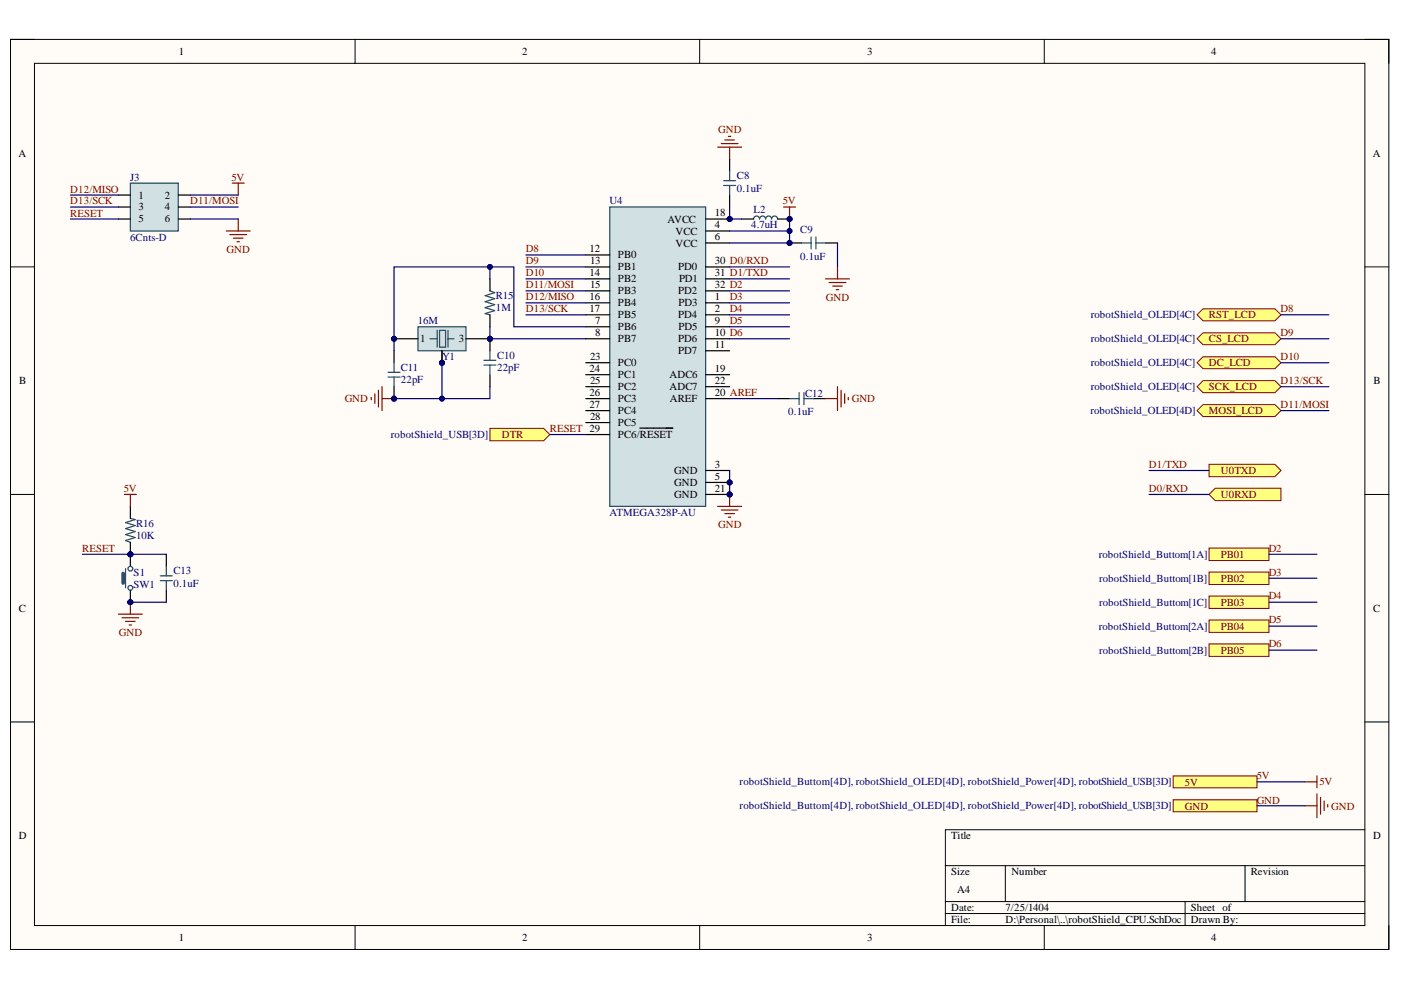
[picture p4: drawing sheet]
<svg xmlns="http://www.w3.org/2000/svg" width="297mm" height="210mm" viewBox="0 0 297 210" stroke-linecap="round" stroke-linejoin="round" font-family="sans-serif">
<defs><g id="words">
<g font-size="2.3">
<text x="37.9" y="11.7">1</text>
<text x="110.7" y="11.7">2</text>
<text x="183.9" y="11.7">3</text>
<text x="256.8" y="11.7">4</text>
<text x="3.9" y="33.3">A</text>
<text x="291.1" y="33.3">A</text>
<text x="29.4" y="42.1">1</text>
<text x="29.4" y="44.6">3</text>
<text x="29.4" y="47.2">5</text>
<text x="34.9" y="42.1">2</text>
<text x="34.9" y="44.6">4</text>
<text x="34.9" y="47.2">6</text>
<text x="141.5" y="47.2">AVCC</text>
<text x="151.6" y="45.9">18</text>
<text x="125" y="53.5">12</text>
<text x="143.2" y="49.8">VCC</text>
<text x="143.2" y="52.3">VCC</text>
<text x="151.6" y="48.4">4</text>
<text x="151.6" y="51">6</text>
<text x="125" y="58.6">14</text>
<text x="125.1" y="56">13</text>
<text x="131" y="54.8">PB0</text>
<text x="131" y="57.3">PB1</text>
<text x="131" y="59.8">PB2</text>
<text x="143.8" y="57.3">PD0</text>
<text x="144" y="59.8">PD1</text>
<text x="151.6" y="56">30 D0/RXD</text>
<text x="151.6" y="58.6">31 D1/TXD</text>
<text x="125" y="63.6">16</text>
<text x="125.1" y="61.1">15</text>
<text x="131" y="62.4">PB3</text>
<text x="131" y="64.9">PB4</text>
<text x="143.8" y="62.4">PD2</text>
<text x="143.9" y="64.9">PD3</text>
<text x="151.6" y="61.1">32 D2</text>
<text x="151.6" y="63.6">1</text>
<text x="125" y="66.2">17</text>
<text x="126.2" y="68.7">7</text>
<text x="126.2" y="71.2">8</text>
<text x="131" y="67.4">PB5</text>
<text x="131" y="70">PB6</text>
<text x="143.8" y="67.4">PD4</text>
<text x="143.9" y="70">PD5</text>
<text x="151.6" y="66.2">2</text>
<text x="151.6" y="68.7">9</text>
<text x="151.6" y="71.2">10 D6</text>
<text x="89.1" y="72.5">1</text>
<text x="97.3" y="72.5">3</text>
<text x="125.1" y="76.3">23</text>
<text x="131" y="72.5">PB7</text>
<text x="131" y="77.6">PC0</text>
<text x="143.8" y="72.5">PD6</text>
<text x="143.8" y="75">PD7</text>
<text x="151.6" y="73.8">11</text>
<text x="4.1" y="81.5">B</text>
<text x="125" y="78.9">24</text>
<text x="125" y="83.9">26</text>
<text x="125.1" y="81.4">25</text>
<text x="131" y="80.1">PC1</text>
<text x="131" y="82.7">PC2</text>
<text x="141.9" y="80.1">ADC6</text>
<text x="141.9" y="82.7">ADC7</text>
<text x="151.6" y="78.9">19</text>
<text x="151.6" y="81.4">22</text>
<text x="151.6" y="83.9">20 AREF</text>
<text x="291.2" y="81.5">B</text>
<text x="125" y="86.5">27</text>
<text x="125.1" y="89">28</text>
<text x="131" y="85.2">PC3</text>
<text x="131" y="87.7">PC4</text>
<text x="142" y="85.3">AREF</text>
<text x="131" y="90.3">PC5</text>
<text x="131" y="92.8">PC6/RESET</text>
<text x="142.9" y="100.6">GND</text>
<text x="151.6" y="99.2">3</text>
<text x="151.6" y="101.8">5</text>
<text x="142.9" y="103.1">GND</text>
<text x="142.9" y="105.6">GND</text>
<text x="151.6" y="104.3">21</text>
<text x="4" y="129.7">C</text>
<text x="291.1" y="129.7">C</text>
<text x="4" y="178">D</text>
<text x="201.7" y="178">Title</text>
<text x="291.1" y="178">D</text>
<text x="201.7" y="185.6">Size</text>
<text x="214.4" y="185.6">Number</text>
<text x="265.2" y="185.6">Revision</text>
<text x="202.9" y="189.4">A4</text>
<text x="201.7" y="193.2">Date:</text>
<text x="201.7" y="195.7">File:</text>
<text x="213.2" y="193.2">7/25/1404</text>
<text x="213.2" y="195.7">D:\Personal\..\robotShield_CPU.SchDoc</text>
<text x="252.5" y="193.2">Sheet of</text>
<text x="252.5" y="195.7">Drawn By:</text>
<text x="37.9" y="199.5">1</text>
<text x="110.7" y="199.5">2</text>
<text x="183.9" y="199.5">3</text>
<text x="256.8" y="199.5">4</text>
</g>
<g font-size="2.3" fill="#800000">
<text x="152.3" y="28.1">GND</text>
<text x="14.9" y="40.8">D12/MISO</text>
<text x="49.1" y="38.3">5V</text>
<text x="14.9" y="43.4">D13/SCK</text>
<text x="14.9" y="46">RESET</text>
<text x="40.3" y="43.4">D11/MOSI</text>
<text x="166" y="43.4">5V</text>
<text x="48" y="53.6">GND</text>
<text x="111.5" y="53.5">D8</text>
<text x="111.5" y="56">D9</text>
<text x="111.5" y="58.6">D10</text>
<text x="111.5" y="61.1">D11/MOSI</text>
<text x="111.5" y="63.6">D12/MISO</text>
<text x="154.7" y="63.6">D3</text>
<text x="175.1" y="63.7">GND</text>
<text x="111.5" y="66.2">D13/SCK</text>
<text x="154.7" y="66.2">D4</text>
<text x="154.7" y="68.7">D5</text>
<text x="256.3" y="67.5">RST_LCD</text>
<text x="271.5" y="66.2">D8</text>
<text x="271.5" y="71.2">D9</text>
<text x="256.3" y="77.7">DC_LCD</text>
<text x="256.3" y="72.6">CS_LCD</text>
<text x="271.5" y="76.3">D10</text>
<text x="256.3" y="82.7">SCK_LCD</text>
<text x="271.5" y="81.4">D13/SCK</text>
<text x="73.1" y="85.3">GND</text>
<text x="180.6" y="85.3">GND</text>
<text x="256.3" y="87.8">MOSI_LCD</text>
<text x="271.5" y="86.5">D11/MOSI</text>
<text x="106.4" y="93">DTR</text>
<text x="116.6" y="91.7">RESET 29</text>
<text x="243.6" y="99.2">D1/TXD</text>
<text x="258.8" y="100.6">U0TXD</text>
<text x="26.2" y="104.3">5V</text>
<text x="243.6" y="104.3">D0/RXD</text>
<text x="258.8" y="105.6">U0RXD</text>
<text x="152.3" y="112">GND</text>
<text x="17.4" y="117.1">RESET</text>
<text x="258.8" y="118.3">PB01</text>
<text x="269" y="117">D2</text>
<text x="258.8" y="123.4">PB02</text>
<text x="269" y="122">D3</text>
<text x="258.8" y="128.5">PB03</text>
<text x="269" y="127.1">D4</text>
<text x="25.2" y="134.8">GND</text>
<text x="258.8" y="133.5">PB04</text>
<text x="269" y="132.2">D5</text>
<text x="269" y="137.2">D6</text>
<text x="258.8" y="138.6">PB05</text>
<text x="251.2" y="166.6">5V</text>
<text x="266.4" y="165.2">5V</text>
<text x="279.7" y="166.5">5V</text>
<text x="251.2" y="171.6">GND</text>
<text x="266.4" y="170.4">GND</text>
<text x="282.3" y="171.6">GND</text>
</g>
<g font-size="2.3" fill="#000080">
<text x="27.6" y="38.3">J3</text>
<text x="156.2" y="38">C8</text>
<text x="156.2" y="40.7">0.1uF</text>
<text x="129.2" y="43.4">U4</text>
<text x="159.8" y="45.1">L2</text>
<text x="27.6" y="51">6Cnts-D</text>
<text x="159.3" y="48.4">4.7uH</text>
<text x="169.7" y="49.4">C9</text>
<text x="169.7" y="55.1">0.1uF</text>
<text x="105.1" y="63.4">R15</text>
<text x="88.6" y="68.7">16M</text>
<text x="105.1" y="66">1M</text>
<text x="231.3" y="67.5">robotShield_OLED[4C]</text>
<text x="93.7" y="76.3">Y1</text>
<text x="105.4" y="76.1">C10</text>
<text x="231.3" y="77.7">robotShield_OLED[4C]</text>
<text x="231.3" y="72.6">robotShield_OLED[4C]</text>
<text x="85" y="78.6">C11</text>
<text x="85" y="81.2">22pF</text>
<text x="105.4" y="78.7">22pF</text>
<text x="231.3" y="82.7">robotShield_OLED[4C]</text>
<text x="167.1" y="88.1">0.1uF</text>
<text x="170.7" y="84.2">C12</text>
<text x="231.2" y="87.8">robotShield_OLED[4D]</text>
<text x="82.9" y="92.9">robotShield_USB[3D]</text>
<text x="28.8" y="111.6">R16</text>
<text x="129.2" y="109.4">ATMEGA328P-AU</text>
<text x="28.8" y="114.3">10K</text>
<text x="232.9" y="118.2">robotShield_Buttom[1A]</text>
<text x="28.3" y="122">S1</text>
<text x="28.3" y="124.7">SW1</text>
<text x="36.8" y="121.8">C13</text>
<text x="36.8" y="124.4">0.1uF</text>
<text x="233" y="123.4">robotShield_Buttom[1B]</text>
<text x="233" y="128.5">robotShield_Buttom[1C]</text>
<text x="232.9" y="133.5">robotShield_Buttom[2A]</text>
<text x="233" y="138.6">robotShield_Buttom[2B]</text>
<text x="156.8" y="166.5">robotShield_Buttom[4D], robotShield_OLED[4D], robotShield_Power[4D], robotShield_USB[3D]</text>
<text x="156.8" y="171.6">robotShield_Buttom[4D], robotShield_OLED[4D], robotShield_Power[4D], robotShield_USB[3D]</text>
</g>
</g></defs>
<path d="M2.2 8.4h292.3v192.9h-292.3z" fill-rule="evenodd" fill="#fffcf8"/>
<path d="M2.2 8.4h292.3v192.9h-292.3z" fill="none" stroke="#000" stroke-width=".21"/>
<path d="M7.3 13.4h282.1v182.8h-282.1z" fill-rule="evenodd" fill="#fffcf8"/>
<g fill="none" stroke="#000" stroke-width=".21">
<path d="M2.2 8.4h5.1M7.3 13.4h282.1v182.8h-282.1zM75.3 8.4v5M148.3 8.4v5M221.4 8.4v5M289.4 8.4h5.1v5M2.2 56.6h5.1M289.4 56.6h5.1M2.2 104.8h5.1M289.4 104.8h5.1M2.2 153.1h5.1M289.4 153.1h5.1"/>
<path d="M289.4 175.9h-89v20.3M75.3 196.2v5.1M148.3 196.2v5.1M200.4 183.5h89M200.4 191.2h89M200.4 193.7h89M213.1 183.5v7.7M221.4 196.2v5.1M251.3 191.2v5M264 183.5v7.7M294.5 196.2v5.1"/>
</g>
<circle cx="154.7" cy="46.4" r=".51" fill="#000080"/>
<circle cx="154.7" cy="46.4" r=".51" fill="none" stroke="#000080" stroke-width=".21"/>
<circle cx="154.7" cy="102.3" r=".51" fill="#000080"/>
<circle cx="154.7" cy="102.3" r=".51" fill="none" stroke="#000080" stroke-width=".21"/>
<circle cx="154.7" cy="104.8" r=".51" fill="#000080"/>
<circle cx="154.7" cy="104.8" r=".51" fill="none" stroke="#000080" stroke-width=".21"/>
<path d="M129.3 43.9h20.3v63.5h-20.3z" fill-rule="evenodd" fill="#d0e0e3"/>
<path d="M129.3 43.9h20.3v63.5h-20.3z" fill="none" stroke="#134f5c" stroke-width=".25"/>
<g fill="none" stroke="#000" stroke-width=".25">
<path d="M124.2 54.1h5.1M124.2 56.6h5.1M124.2 59.1h5.1M149.6 46.4h5.1M124.2 61.7h5.1M124.2 64.2h5.1M124.2 66.7h5.1M124.2 69.3h5.1M124.2 71.8h5.1M124.2 76.9h5.1M124.2 79.4h5.1M124.2 82h5.1"/>
<path d="M124.2 84.5h5.1M124.2 87.1h5.1M124.2 89.6h5.1M124.2 92.1h5.1M135.7 90.8h7"/>
</g>
<circle cx="154.7" cy="46.4" r=".51" fill="#000080"/>
<circle cx="154.7" cy="46.4" r=".51" fill="none" stroke="#000080" stroke-width=".21"/>
<g fill="none" stroke="#000" stroke-width=".25">
<path d="M149.6 49h5.1M149.6 51.5h5.1M149.6 56.6h5.1M149.6 59.1h5.1M149.6 61.7h5.1M149.6 64.2h5.1M149.6 66.7h5.1M149.6 69.3h5.1M149.6 71.8h5.1M149.6 74.4h5.1M149.6 79.4h5.1M149.6 82h5.1"/>
<path d="M149.6 84.5h5.1M149.6 99.8h5.1M149.6 102.3h5.1"/>
</g>
<circle cx="154.7" cy="102.3" r=".51" fill="#000080"/>
<circle cx="154.7" cy="102.3" r=".51" fill="none" stroke="#000080" stroke-width=".21"/>
<path d="M149.6 104.8h5.1" fill="none" stroke="#000" stroke-width=".25"/>
<circle cx="154.7" cy="104.8" r=".51" fill="#000080"/>
<circle cx="154.7" cy="104.8" r=".51" fill="none" stroke="#000080" stroke-width=".21"/>
<path d="M25.1 130.2h5.1M25.9 131h3.5M26.6 131.7h2.1M27.4 132.5h.5M27.6 127.7v2.5" fill="none" stroke="#800000" stroke-width=".25"/>
<circle cx="27.6" cy="127.7" r=".51" fill="#000080"/>
<circle cx="27.6" cy="127.7" r=".51" fill="none" stroke="#000080" stroke-width=".21"/>
<path d="M35.3 117.5v2.6M35.3 125.1v2.6" fill="none" stroke="#000" stroke-width=".25"/>
<path d="M34 123.1h2.5M34 122.1h2.5M35.3 120.1v2M35.3 123.1v2" fill="none" stroke="#134f5c" stroke-width=".25"/>
<circle cx="27.6" cy="117.5" r=".51" fill="#000080"/>
<circle cx="27.6" cy="117.5" r=".51" fill="none" stroke="#000080" stroke-width=".21"/>
<circle cx="27.6" cy="127.7" r=".51" fill="#000080"/>
<circle cx="27.6" cy="127.7" r=".51" fill="none" stroke="#000080" stroke-width=".21"/>
<path d="M26.6 120.6v4" fill="none" stroke="#134f5c" stroke-width=".25"/>
<path d="M26.1 121.6v2" fill="none" stroke="#134f5c" stroke-width=".76"/>
<path d="M27.6 117.5v2.6" fill="none" stroke="#000" stroke-width=".25"/>
<circle cx="27.6" cy="117.5" r=".51" fill="#000080"/>
<circle cx="27.6" cy="117.5" r=".51" fill="none" stroke="#000080" stroke-width=".21"/>
<path d="M27.6 125.1v2.6" fill="none" stroke="#000" stroke-width=".25"/>
<circle cx="27.6" cy="127.7" r=".51" fill="#000080"/>
<circle cx="27.6" cy="127.7" r=".51" fill="none" stroke="#000080" stroke-width=".21"/>
<g fill="none" stroke="#134f5c" stroke-width=".25">
<circle cx="27.6" cy="124.6" r=".51"/>
<circle cx="27.6" cy="120.6" r=".51"/>
</g>
<path d="M49.2 38.8h2.6M50.5 38.8v2.6M48 49h5M48.7 49.7h3.6M49.5 50.5h2M50.3 51.3h.5M50.5 46.4v2.6" fill="none" stroke="#800000" stroke-width=".25"/>
<circle cx="27.6" cy="117.5" r=".51" fill="#000080"/>
<circle cx="27.6" cy="117.5" r=".51" fill="none" stroke="#000080" stroke-width=".21"/>
<path d="M27.6 109.9l1.1 .3-2.1 .6 2.1 .6-2.1 .7 2.1 .6-2.1 .6 2.1 .7-2.1 .6 1 .4" fill="none" stroke="#134f5c" stroke-width=".25"/>
<path d="M27.6 115v2.5" fill="none" stroke="#000" stroke-width=".25"/>
<circle cx="27.6" cy="117.5" r=".51" fill="#000080"/>
<circle cx="27.6" cy="117.5" r=".51" fill="none" stroke="#000080" stroke-width=".21"/>
<path d="M27.6 107.4v2.5" fill="none" stroke="#000" stroke-width=".25"/>
<path d="M26.4 104.8h2.5M27.6 104.8v2.6M152.2 107.4h5M152.9 108.1h3.6M153.7 108.9h2M154.4 109.7h.6M154.7 104.8v2.6" fill="none" stroke="#800000" stroke-width=".25"/>
<circle cx="154.7" cy="104.8" r=".51" fill="#000080"/>
<circle cx="154.7" cy="104.8" r=".51" fill="none" stroke="#000080" stroke-width=".21"/>
<circle cx="167.4" cy="46.4" r=".51" fill="#000080"/>
<circle cx="167.4" cy="46.4" r=".51" fill="none" stroke="#000080" stroke-width=".21"/>
<path d="M159.8 46.4a.63 .63 0 0 1 .6-.6 .63 .63 0 0 1 .6 .6 .64 .64 0 0 1 .7-.6 .64 .64 0 0 1 .6 .6 .63 .63 0 0 1 .7-.6 .63 .63 0 0 1 .6 .6 .63 .63 0 0 1 .6-.6 .63 .63 0 0 1 .7 .6" fill="none" stroke="#134f5c" stroke-width=".25"/>
<path d="M157.2 46.4h2.6M164.9 46.4h2.5" fill="none" stroke="#000" stroke-width=".25"/>
<circle cx="167.4" cy="46.4" r=".51" fill="#000080"/>
<circle cx="167.4" cy="46.4" r=".51" fill="none" stroke="#000080" stroke-width=".21"/>
<path d="M166.1 43.9h2.6M167.4 43.9v2.5" fill="none" stroke="#800000" stroke-width=".25"/>
<circle cx="167.4" cy="46.4" r=".51" fill="#000080"/>
<circle cx="167.4" cy="46.4" r=".51" fill="none" stroke="#000080" stroke-width=".21"/>
<path d="M154.7 33.7v2.6M154.7 41.4v2.5M164.9 84.5h2.5M172.5 84.5h2.5" fill="none" stroke="#000" stroke-width=".25"/>
<path d="M153.4 39.3h2.6M153.4 38.3h2.6M154.7 36.3v2M154.7 39.3v2.1M167.4 84.5h2M169.4 83.3v2.5M170.5 83.3v2.5M170.5 84.5h2" fill="none" stroke="#134f5c" stroke-width=".25"/>
<path d="M152.2 31.2h5M152.9 30.4h3.6M153.7 29.7h2M154.4 28.9h.6M154.7 31.2v2.5M175 84.5h2.6M177.6 82v5.1M178.3 82.7v3.6M179.1 83.5v2M179.9 84.3v.5" fill="none" stroke="#800000" stroke-width=".25"/>
<circle cx="167.4" cy="51.5" r=".51" fill="#000080"/>
<circle cx="167.4" cy="51.5" r=".51" fill="none" stroke="#000080" stroke-width=".21"/>
<path d="M167.4 51.5h2.5M175 51.5h2.6" fill="none" stroke="#000" stroke-width=".25"/>
<circle cx="167.4" cy="51.5" r=".51" fill="#000080"/>
<circle cx="167.4" cy="51.5" r=".51" fill="none" stroke="#000080" stroke-width=".21"/>
<path d="M169.9 51.5h2.1M172 50.2v2.6M173 50.2v2.6M173 51.5h2" fill="none" stroke="#134f5c" stroke-width=".25"/>
<path d="M175 59.1h5.1M175.8 59.9h3.5M177.6 56.6v2.5M176.6 60.7h2M177.3 61.4h.5" fill="none" stroke="#800000" stroke-width=".25"/>
<circle cx="83.5" cy="71.8" r=".51" fill="#000080"/>
<circle cx="83.5" cy="71.8" r=".51" fill="none" stroke="#000080" stroke-width=".21"/>
<circle cx="103.9" cy="71.8" r=".51" fill="#000080"/>
<circle cx="103.9" cy="71.8" r=".51" fill="none" stroke="#000080" stroke-width=".21"/>
<circle cx="93.7" cy="76.9" r=".51" fill="#000080"/>
<circle cx="93.7" cy="76.9" r=".51" fill="none" stroke="#000080" stroke-width=".21"/>
<circle cx="93.7" cy="76.9" r=".51" fill="#000080"/>
<circle cx="93.7" cy="76.9" r=".51" fill="none" stroke="#000080" stroke-width=".21"/>
<path d="M88.6 69.3h10.2v5.1h-10.2z" fill-rule="evenodd" fill="#d0e0e3"/>
<path d="M88.6 69.3h10.2v5.1h-10.2zM91.2 71.8h1.5M92.7 70v3.6M93.2 70h1.3v3.6h-1.3zM95 70v3.6M95 71.8h1.2" fill="none" stroke="#134f5c" stroke-width=".25"/>
<path d="M83.5 71.8h5.1" fill="none" stroke="#000" stroke-width=".25"/>
<circle cx="83.5" cy="71.8" r=".51" fill="#000080"/>
<circle cx="83.5" cy="71.8" r=".51" fill="none" stroke="#000080" stroke-width=".21"/>
<path d="M98.8 71.8h5.1" fill="none" stroke="#000" stroke-width=".25"/>
<circle cx="103.9" cy="71.8" r=".51" fill="#000080"/>
<circle cx="103.9" cy="71.8" r=".51" fill="none" stroke="#000080" stroke-width=".21"/>
<path d="M93.7 74.4v2.5" fill="none" stroke="#000" stroke-width=".25"/>
<circle cx="93.7" cy="76.9" r=".51" fill="#000080"/>
<circle cx="93.7" cy="76.9" r=".51" fill="none" stroke="#000080" stroke-width=".21"/>
<path d="M93.7 74.4v2.5" fill="none" stroke="#000" stroke-width=".25"/>
<circle cx="93.7" cy="76.9" r=".51" fill="#000080"/>
<circle cx="93.7" cy="76.9" r=".51" fill="none" stroke="#000080" stroke-width=".21"/>
<circle cx="83.5" cy="84.5" r=".51" fill="#000080"/>
<circle cx="83.5" cy="84.5" r=".51" fill="none" stroke="#000080" stroke-width=".21"/>
<path d="M83.5 82v2.5" fill="none" stroke="#000" stroke-width=".25"/>
<circle cx="83.5" cy="84.5" r=".51" fill="#000080"/>
<circle cx="83.5" cy="84.5" r=".51" fill="none" stroke="#000080" stroke-width=".21"/>
<path d="M83.5 74.4v2.5" fill="none" stroke="#000" stroke-width=".25"/>
<path d="M82.3 79.9h2.5M82.3 78.9h2.5M83.5 76.9v2M83.5 79.9v2.1" fill="none" stroke="#134f5c" stroke-width=".25"/>
<circle cx="103.9" cy="71.8" r=".51" fill="#000080"/>
<circle cx="103.9" cy="71.8" r=".51" fill="none" stroke="#000080" stroke-width=".21"/>
<path d="M103.9 71.8v2.6M103.9 79.4v2.6" fill="none" stroke="#000" stroke-width=".25"/>
<circle cx="103.9" cy="71.8" r=".51" fill="#000080"/>
<circle cx="103.9" cy="71.8" r=".51" fill="none" stroke="#000080" stroke-width=".21"/>
<path d="M102.6 77.4h2.5M102.6 76.4h2.5M103.9 74.4v2M103.9 77.4v2" fill="none" stroke="#134f5c" stroke-width=".25"/>
<path d="M78.7 84.3v.5M79.5 83.5v2M80.2 82.7v3.6M81 82v5.1M81 84.5h2.5" fill="none" stroke="#800000" stroke-width=".25"/>
<circle cx="83.5" cy="84.5" r=".51" fill="#000080"/>
<circle cx="83.5" cy="84.5" r=".51" fill="none" stroke="#000080" stroke-width=".21"/>
<path d="M103.9 61.7l1 .3-2 .7 2 .6-2 .7 2 .6-2 .6 2 .7-2 .6 1 .2" fill="none" stroke="#134f5c" stroke-width=".25"/>
<path d="M103.9 59.1v2.6M103.9 66.7v2.6" fill="none" stroke="#000" stroke-width=".25"/>
<path d="M256.3 98.4h14l1.3 1.4-1.3 1.3h-14z" fill-rule="evenodd" fill="#ffff80"/>
<path d="M256.3 98.4h14l1.3 1.4-1.3 1.3h-14z" fill="none" stroke="#800000" stroke-width=".21"/>
<path d="M257.7 103.5h13.9v2.6h-13.9l-1.4-1.3z" fill-rule="evenodd" fill="#ffff80"/>
<path d="M257.7 103.5h13.9v2.6h-13.9l-1.4-1.3z" fill="none" stroke="#800000" stroke-width=".21"/>
<path d="M253.8 87.1l1.3-1.3h15.2l1.3 1.3-1.3 1.2h-15.2z" fill-rule="evenodd" fill="#ffff80"/>
<path d="M253.8 87.1l1.3-1.3h15.2l1.3 1.3-1.3 1.2h-15.2z" fill="none" stroke="#800000" stroke-width=".21"/>
<path d="M255.1 80.7h15.2l1.3 1.3-1.3 1.3h-15.2l-1.3-1.3z" fill-rule="evenodd" fill="#ffff80"/>
<path d="M255.1 80.7h15.2l1.3 1.3-1.3 1.3h-15.2l-1.3-1.3z" fill="none" stroke="#800000" stroke-width=".21"/>
<path d="M253.8 76.9l1.3-1.3h15.2l1.3 1.3-1.3 1.3h-15.2z" fill-rule="evenodd" fill="#ffff80"/>
<path d="M253.8 76.9l1.3-1.3h15.2l1.3 1.3-1.3 1.3h-15.2z" fill="none" stroke="#800000" stroke-width=".21"/>
<path d="M253.8 71.8l1.3-1.2h15.2l1.3 1.2-1.3 1.3h-15.2z" fill-rule="evenodd" fill="#ffff80"/>
<path d="M253.8 71.8l1.3-1.2h15.2l1.3 1.2-1.3 1.3h-15.2z" fill="none" stroke="#800000" stroke-width=".21"/>
<path d="M253.8 66.7l1.3-1.2h15.2l1.3 1.2-1.3 1.3h-15.2z" fill-rule="evenodd" fill="#ffff80"/>
<path d="M253.8 66.7l1.3-1.2h15.2l1.3 1.2-1.3 1.3h-15.2z" fill="none" stroke="#800000" stroke-width=".21"/>
<path d="M256.3 116.2h12.7v2.6h-12.7z" fill-rule="evenodd" fill="#ffff80"/>
<path d="M256.3 116.2h12.7v2.6h-12.7z" fill="none" stroke="#800000" stroke-width=".21"/>
<path d="M256.3 121.3h12.7v2.6h-12.7z" fill-rule="evenodd" fill="#ffff80"/>
<path d="M256.3 121.3h12.7v2.6h-12.7z" fill="none" stroke="#800000" stroke-width=".21"/>
<path d="M256.3 126.4h12.7v2.6h-12.7z" fill-rule="evenodd" fill="#ffff80"/>
<path d="M256.3 126.4h12.7v2.6h-12.7z" fill="none" stroke="#800000" stroke-width=".21"/>
<path d="M256.3 131.4h12.7v2.7h-12.7z" fill-rule="evenodd" fill="#ffff80"/>
<path d="M256.3 131.4h12.7v2.7h-12.7z" fill="none" stroke="#800000" stroke-width=".21"/>
<path d="M256.3 136.5h12.7v2.7h-12.7z" fill-rule="evenodd" fill="#ffff80"/>
<path d="M256.3 136.5h12.7v2.7h-12.7z" fill="none" stroke="#800000" stroke-width=".21"/>
<path d="M248.7 169.6h17.8v2.5h-17.8z" fill-rule="evenodd" fill="#ffff80"/>
<path d="M248.7 169.6h17.8v2.5h-17.8z" fill="none" stroke="#800000" stroke-width=".21"/>
<path d="M248.7 164.5h17.8v2.5h-17.8z" fill-rule="evenodd" fill="#ffff80"/>
<path d="M248.7 164.5h17.8v2.5h-17.8z" fill="none" stroke="#800000" stroke-width=".21"/>
<path d="M276.7 170.8h2.5M276.7 165.8h2.5M279.2 164.5v2.5M279.2 168.3v5.1M280 169.1v3.5M280.7 169.8v2.1M281.5 170.6v.5" fill="none" stroke="#800000" stroke-width=".25"/>
<path d="M103.9 90.8h11.4l1.3 1.3-1.3 1.4h-11.4z" fill-rule="evenodd" fill="#ffff80"/>
<path d="M103.9 90.8h11.4l1.3 1.3-1.3 1.4h-11.4z" fill="none" stroke="#800000" stroke-width=".21"/>
<path d="M27.6 127.7h7.7" fill="none" stroke="#000080" stroke-width=".25"/>
<circle cx="27.6" cy="127.7" r=".51" fill="#000080"/>
<circle cx="27.6" cy="127.7" r=".51" fill="none" stroke="#000080" stroke-width=".21"/>
<path d="M27.6 117.5h7.7" fill="none" stroke="#000080" stroke-width=".25"/>
<circle cx="27.6" cy="117.5" r=".51" fill="#000080"/>
<circle cx="27.6" cy="117.5" r=".51" fill="none" stroke="#000080" stroke-width=".21"/>
<path d="M14.9 41.4h10.2M14.9 43.9h10.2M14.9 46.4h10.2M40.3 41.4h10.2M40.3 43.9h10.2M40.3 46.4h10.2M17.5 117.5h10.1" fill="none" stroke="#000080" stroke-width=".25"/>
<circle cx="27.6" cy="117.5" r=".51" fill="#000080"/>
<circle cx="27.6" cy="117.5" r=".51" fill="none" stroke="#000080" stroke-width=".21"/>
<path d="M154.7 99.8v5" fill="none" stroke="#000080" stroke-width=".25"/>
<circle cx="154.7" cy="102.3" r=".51" fill="#000080"/>
<circle cx="154.7" cy="102.3" r=".51" fill="none" stroke="#000080" stroke-width=".21"/>
<circle cx="154.7" cy="104.8" r=".51" fill="#000080"/>
<circle cx="154.7" cy="104.8" r=".51" fill="none" stroke="#000080" stroke-width=".21"/>
<path d="M167.4 46.4v2.6h-12.7" fill="none" stroke="#000080" stroke-width=".25"/>
<circle cx="167.4" cy="49" r=".51" fill="#000080"/>
<circle cx="167.4" cy="49" r=".51" fill="none" stroke="#000080" stroke-width=".21"/>
<circle cx="167.4" cy="46.4" r=".51" fill="#000080"/>
<circle cx="167.4" cy="46.4" r=".51" fill="none" stroke="#000080" stroke-width=".21"/>
<path d="M167.4 49v2.5h-12.7" fill="none" stroke="#000080" stroke-width=".25"/>
<circle cx="167.4" cy="51.5" r=".51" fill="#000080"/>
<circle cx="167.4" cy="51.5" r=".51" fill="none" stroke="#000080" stroke-width=".21"/>
<circle cx="167.4" cy="49" r=".51" fill="#000080"/>
<circle cx="167.4" cy="49" r=".51" fill="none" stroke="#000080" stroke-width=".21"/>
<path d="M154.7 43.9v2.5" fill="none" stroke="#000080" stroke-width=".25"/>
<circle cx="154.7" cy="46.4" r=".51" fill="#000080"/>
<circle cx="154.7" cy="46.4" r=".51" fill="none" stroke="#000080" stroke-width=".21"/>
<path d="M154.7 46.4h2.5" fill="none" stroke="#000080" stroke-width=".25"/>
<circle cx="154.7" cy="46.4" r=".51" fill="#000080"/>
<circle cx="154.7" cy="46.4" r=".51" fill="none" stroke="#000080" stroke-width=".21"/>
<path d="M111.5 54.1h12.7M111.5 56.6h12.7M111.5 59.1h12.7M177.6 51.5v5.1M103.9 71.8h20.3M111.5 61.7h12.7M111.5 64.2h12.7M111.5 66.7h12.7M154.7 84.5h10.2" fill="none" stroke="#000080" stroke-width=".25"/>
<circle cx="103.9" cy="71.8" r=".51" fill="#000080"/>
<circle cx="103.9" cy="71.8" r=".51" fill="none" stroke="#000080" stroke-width=".21"/>
<path d="M124.2 69.3h-15.2v-12.7h-25.5v17.8" fill="none" stroke="#000080" stroke-width=".25"/>
<circle cx="103.9" cy="56.6" r=".51" fill="#000080"/>
<circle cx="103.9" cy="56.6" r=".51" fill="none" stroke="#000080" stroke-width=".21"/>
<circle cx="83.5" cy="71.8" r=".51" fill="#000080"/>
<circle cx="83.5" cy="71.8" r=".51" fill="none" stroke="#000080" stroke-width=".21"/>
<path d="M103.9 82v2.5h-20.4" fill="none" stroke="#000080" stroke-width=".25"/>
<circle cx="83.5" cy="84.5" r=".51" fill="#000080"/>
<circle cx="83.5" cy="84.5" r=".51" fill="none" stroke="#000080" stroke-width=".21"/>
<circle cx="93.7" cy="84.5" r=".51" fill="#000080"/>
<circle cx="93.7" cy="84.5" r=".51" fill="none" stroke="#000080" stroke-width=".21"/>
<path d="M103.9 56.6v2.5" fill="none" stroke="#000080" stroke-width=".25"/>
<circle cx="103.9" cy="56.6" r=".51" fill="#000080"/>
<circle cx="103.9" cy="56.6" r=".51" fill="none" stroke="#000080" stroke-width=".21"/>
<path d="M103.9 69.3v2.5" fill="none" stroke="#000080" stroke-width=".25"/>
<circle cx="103.9" cy="71.8" r=".51" fill="#000080"/>
<circle cx="103.9" cy="71.8" r=".51" fill="none" stroke="#000080" stroke-width=".21"/>
<g fill="none" stroke="#000080" stroke-width=".25">
<path d="M154.7 56.6h12.7M154.7 59.1h12.7M93.7 76.9v7.6M154.7 61.7h12.7M154.7 64.2h12.7M154.7 71.8h12.7M154.7 66.7h12.7M154.7 69.3h12.7M271.6 76.9h10.2M271.6 71.8h10.2M271.6 66.7h10.2M243.6 99.8h12.7"/>
<path d="M271.6 87.1h10.2M271.6 82h10.2M243.6 104.8h12.7M269 117.5h10.2M269 122.6h10.2M269 127.7h10.2M269 132.8h10.2M269 137.8h10.2M266.5 170.8h10.2M266.5 165.8h10.2"/>
</g>
<circle cx="93.7" cy="76.9" r=".51" fill="#000080"/>
<circle cx="93.7" cy="76.9" r=".51" fill="none" stroke="#000080" stroke-width=".21"/>
<circle cx="93.7" cy="84.5" r=".51" fill="#000080"/>
<circle cx="93.7" cy="84.5" r=".51" fill="none" stroke="#000080" stroke-width=".21"/>
<path d="M116.6 92.1h7.6" fill="none" stroke="#000080" stroke-width=".25"/>
<path d="M27.6 38.8h10.2v10.2h-10.2z" fill-rule="evenodd" fill="#d0e0e3"/>
<path d="M27.6 38.8h10.2v10.2h-10.2z" fill="none" stroke="#134f5c" stroke-width=".25"/>
<path d="M25.1 41.4h2.5M25.1 43.9h2.5M25.1 46.4h2.5M37.8 41.4h2.5M37.8 43.9h2.5M37.8 46.4h2.5" fill="none" stroke="#000" stroke-width=".25"/>
<use href="#words"/>
</svg>
